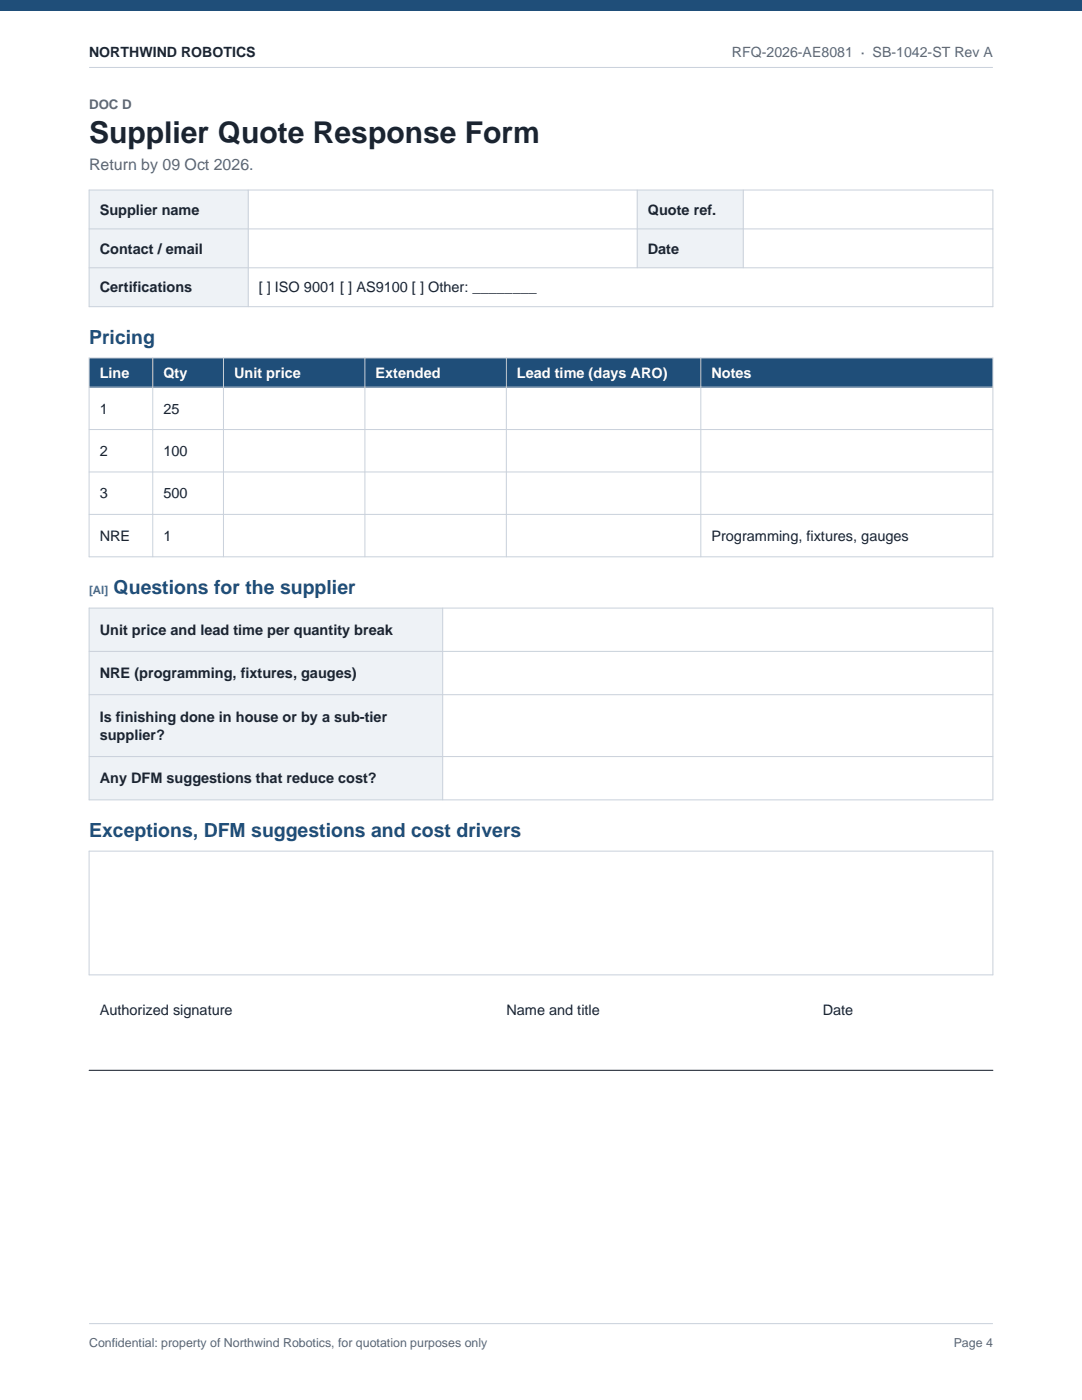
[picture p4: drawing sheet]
<svg xmlns="http://www.w3.org/2000/svg" width="216mm" height="279mm" viewBox="0 0 216 279" stroke-linecap="round" stroke-linejoin="round" font-family="sans-serif">
<defs><g id="words">
<text font-size="6" fill="#1b2430" x="17.8" y="28.6">Supplier Quote Response Form</text>
<g font-size="3.9" fill="#1f4e79">
<text x="17.8" y="68.6">Pricing</text>
<text x="22.7" y="118.5">Questions for the supplier</text>
<text x="17.8" y="167">Exceptions, DFM suggestions and cost drivers</text>
</g>
<text font-size="3.2" fill="#5b6675" x="17.8" y="33.9">Return by 09 Oct 2026.</text>
<g font-size="2.9" fill="#1b2430">
<text x="19.9" y="42.8">Supplier name</text>
<text x="129.3" y="42.8">Quote ref.</text>
<text x="19.9" y="50.6">Contact / email</text>
<text x="129.3" y="50.6">Date</text>
<text x="19.9" y="58.4">Certifications</text>
<text x="51.6" y="58.4">[ ] ISO 9001 [ ] AS9100 [ ] Other: ________</text>
<text x="19.9" y="82.5">1</text>
<text x="32.6" y="82.5">25</text>
<text x="19.9" y="91">2</text>
<text x="32.6" y="91">100</text>
<text x="19.9" y="99.5">3</text>
<text x="32.6" y="99.5">500</text>
<text x="19.9" y="107.9">NRE</text>
<text x="32.6" y="107.9">1</text>
<text x="142" y="107.9">Programming, fixtures, gauges</text>
<text x="19.9" y="126.7">Unit price and lead time per quantity break</text>
<text x="19.9" y="135.4">NRE (programming, fixtures, gauges)</text>
<text x="19.9" y="144">Is finishing done in house or by a sub-tier</text>
<text x="19.9" y="147.7">supplier?</text>
<text x="19.9" y="156.4">Any DFM suggestions that reduce cost?</text>
<text x="19.9" y="202.6">Authorized signature</text>
<text x="101" y="202.6">Name and title</text>
<text x="164.2" y="202.6">Date</text>
</g>
<g font-size="2.9" fill="#fff">
<text x="19.9" y="75.4">Line</text>
<text x="32.6" y="75.4">Qty</text>
<text x="46.7" y="75.4">Unit price</text>
<text x="74.9" y="75.4">Extended</text>
<text x="103.2" y="75.4">Lead time (days ARO)</text>
<text x="142" y="75.4">Notes</text>
</g>
<text font-size="2.8" fill="#1b2430" x="17.8" y="11.4">NORTHWIND ROBOTICS</text>
<text font-size="2.8" fill="#5b6675" x="146" y="11.4">RFQ-2026-AE8081 · SB-1042-ST Rev A</text>
<text font-size="2.6" fill="#5b6675" x="17.8" y="21.7">DOC D</text>
<g font-size="2.5" fill="#5b6675">
<text x="17.8" y="268.7">Confidential: property of Northwind Robotics, for quotation purposes only</text>
<text x="190.3" y="268.7">Page 4</text>
</g>
<text font-size="2.3" fill="#5b3fa0" x="17.8" y="118.5">[AI]</text>
</g></defs>
<path d="M0 0h215.9v2.1h-215.9z" fill-rule="evenodd" fill="#1f4e79"/>
<path d="M17.8 13.5h180.3M17.8 264.2h180.3" fill="none" stroke="#c9d1db" stroke-width=".2"/>
<g fill="#eef2f6">
<path d="M17.8 37.9h31.7v23.3h-31.7z" fill-rule="evenodd"/>
<path d="M127.1 37.9h21.2v15.5h-21.2z" fill-rule="evenodd"/>
</g>
<path d="M17.8 37.9h180.3v23.3h-180.3zM49.5 37.9v23.3M127.1 37.9v15.5M148.3 37.9v15.5M17.8 45.7h180.3M17.8 53.4h180.3" fill="none" stroke="#c9d1db" stroke-width=".2"/>
<path d="M17.8 71.4h180.3v5.9h-180.3z" fill-rule="evenodd" fill="#1f4e79"/>
<path d="M17.8 71.4h180.3v39.7h-180.3zM17.8 77.3h180.3M30.5 71.4v39.7M44.6 71.4v39.7M72.8 71.4v39.7M101 71.4v39.7M139.8 71.4v39.7M17.8 85.7h180.3M17.8 94.2h180.3M17.8 102.7h180.3" fill="none" stroke="#c9d1db" stroke-width=".2"/>
<path d="M17.8 121.4h70.5v38.2h-70.5z" fill-rule="evenodd" fill="#eef2f6"/>
<path d="M17.8 121.4h180.3v38.2h-180.3zM17.8 130h180.3M17.8 138.6h180.3M88.3 121.4v38.2M17.8 151h180.3M17.8 169.9h180.3v24.7h-180.3z" fill="none" stroke="#c9d1db" stroke-width=".2"/>
<path d="M17.8 213.6h180.3" fill="none" stroke="#1b2430" stroke-width=".21"/>
<use href="#words"/>
</svg>
